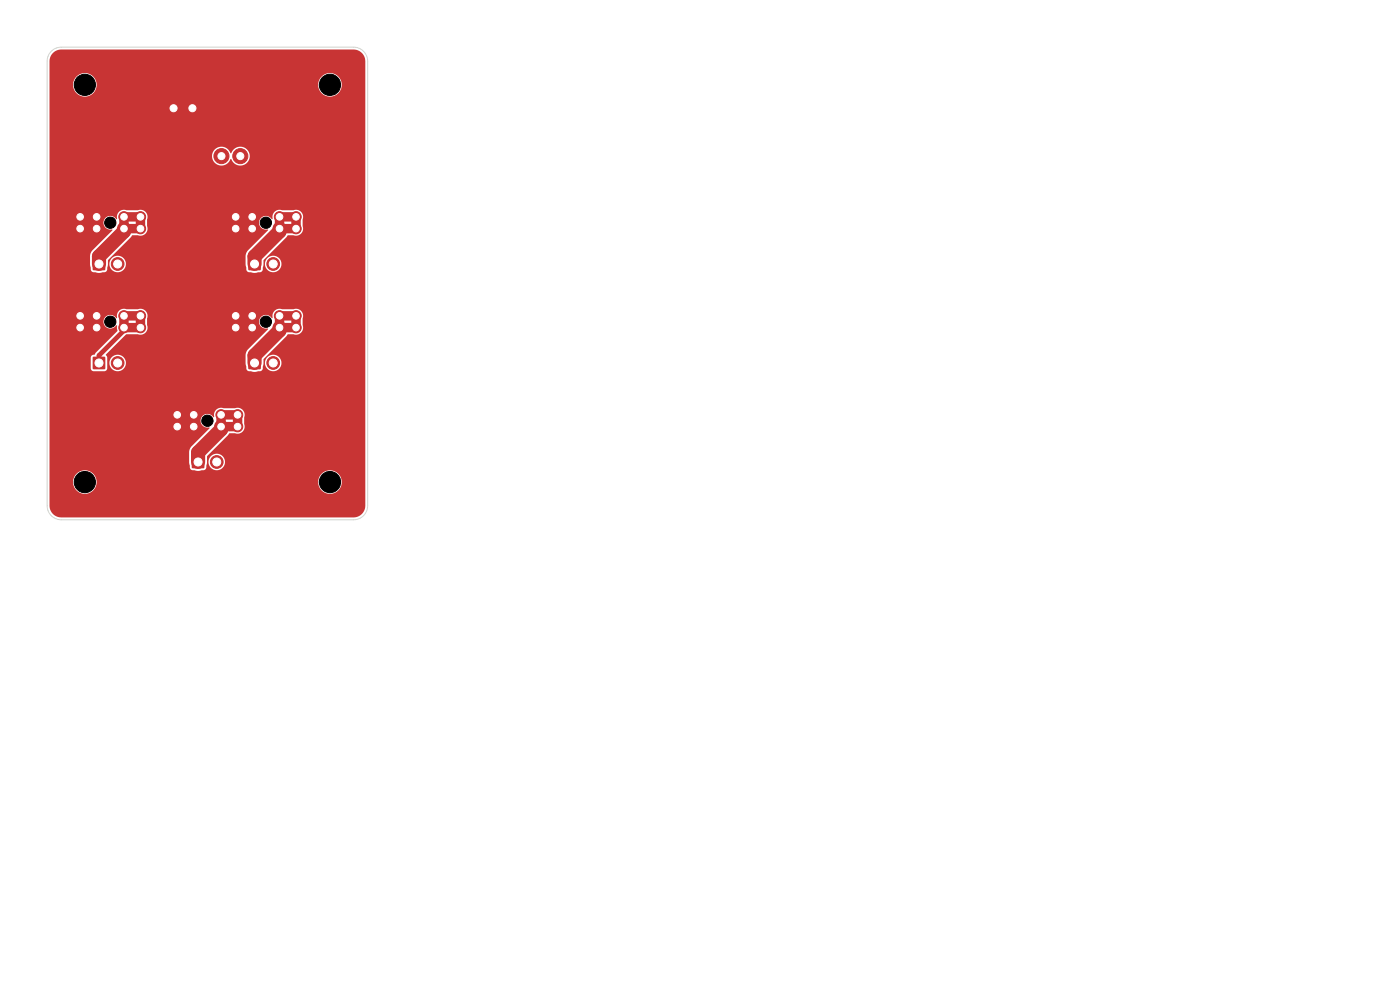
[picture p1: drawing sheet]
<svg xmlns="http://www.w3.org/2000/svg" width="297mm" height="210mm" viewBox="0 0 297 210" stroke-linecap="round" stroke-linejoin="round" font-family="sans-serif">
<g fill="#c83434" stroke="#c83434" stroke-width=".21">
<circle cx="50" cy="67" r="1.1"/>
<circle cx="50" cy="69.5" r="1.1"/>
<circle cx="53.5" cy="67" r="1.1"/>
<circle cx="53.5" cy="69.5" r="1.1"/>
<circle cx="59.3" cy="67" r="1.1"/>
<circle cx="59.3" cy="69.5" r="1.1"/>
<circle cx="62.8" cy="67" r="1.1"/>
<circle cx="62.8" cy="69.5" r="1.1"/>
</g>
<g fill="#c83434">
<path d="M35.2 21.4h3.2v3.2h-3.2z"/>
<path d="M39.2 21.4h3.2v3.2h-3.2z"/>
</g>
<g fill="#c83434" stroke="#c83434" stroke-width=".21">
<circle cx="47" cy="33.1" r="1.6"/>
<circle cx="51" cy="33.1" r="1.6"/>
</g>
<path d="M19.7 75.7h2.6v2.6h-2.6z" fill="#c83434"/>
<circle cx="25" cy="77" r="1.35" fill="#c83434" stroke="#c83434" stroke-width=".21"/>
<path d="M52.7 54.7h2.6v2.6h-2.6z" fill="#c83434"/>
<circle cx="58" cy="56" r="1.35" fill="#c83434" stroke="#c83434" stroke-width=".21"/>
<path d="M19.7 54.7h2.6v2.6h-2.6z" fill="#c83434"/>
<g fill="#c83434" stroke="#c83434" stroke-width=".21">
<circle cx="25" cy="56" r="1.35"/>
<circle cx="50" cy="46" r="1.1"/>
<circle cx="50" cy="48.5" r="1.1"/>
<circle cx="53.5" cy="46" r="1.1"/>
<circle cx="53.5" cy="48.5" r="1.1"/>
<circle cx="59.3" cy="46" r="1.1"/>
<circle cx="59.3" cy="48.5" r="1.1"/>
<circle cx="62.8" cy="46" r="1.1"/>
<circle cx="62.8" cy="48.5" r="1.1"/>
<circle cx="17" cy="67" r="1.1"/>
<circle cx="17" cy="69.5" r="1.1"/>
<circle cx="20.5" cy="67" r="1.1"/>
<circle cx="20.5" cy="69.5" r="1.1"/>
<circle cx="26.3" cy="67" r="1.1"/>
<circle cx="26.3" cy="69.5" r="1.1"/>
<circle cx="29.8" cy="67" r="1.1"/>
<circle cx="29.8" cy="69.5" r="1.1"/>
<circle cx="37.6" cy="88" r="1.1"/>
<circle cx="37.6" cy="90.5" r="1.1"/>
<circle cx="41.1" cy="88" r="1.1"/>
<circle cx="41.1" cy="90.5" r="1.1"/>
<circle cx="46.9" cy="88" r="1.1"/>
<circle cx="46.9" cy="90.5" r="1.1"/>
<circle cx="50.4" cy="88" r="1.1"/>
<circle cx="50.4" cy="90.5" r="1.1"/>
<circle cx="17" cy="46" r="1.1"/>
<circle cx="17" cy="48.5" r="1.1"/>
<circle cx="20.5" cy="46" r="1.1"/>
<circle cx="20.5" cy="48.5" r="1.1"/>
<circle cx="26.3" cy="46" r="1.1"/>
<circle cx="26.3" cy="48.5" r="1.1"/>
<circle cx="29.8" cy="46" r="1.1"/>
<circle cx="29.8" cy="48.5" r="1.1"/>
</g>
<path d="M52.7 75.7h2.6v2.6h-2.6z" fill="#c83434"/>
<circle cx="58" cy="77" r="1.35" fill="#c83434" stroke="#c83434" stroke-width=".21"/>
<path d="M40.7 96.7h2.6v2.6h-2.6z" fill="#c83434"/>
<circle cx="46" cy="98" r="1.35" fill="#c83434" stroke="#c83434" stroke-width=".21"/>
<path d="M17 46h3.5v2.5h-3.5zM26.3 46h3.5v2.5h-3.5zM50 46h3.5v2.5h-3.5zM59.3 46h3.5v2.5h-3.5zM17 67h3.5v2.5h-3.5zM26.3 67h3.5v2.5h-3.5zM50 67h3.5v2.5h-3.5zM59.3 67h3.5v2.5h-3.5zM37.6 88h3.5v2.5h-3.5zM46.9 88h3.5v2.5h-3.5z" fill="none" stroke="#c83434" stroke-width="2"/>
<path d="M26.3 48.5v.6l-5.3 5.3v1.6M59.3 48.5v.6l-5.3 5.3v1.6M59.3 69.5v.6l-5.3 5.3v1.6M46.9 90.5v.6l-4.9 4.9v2" fill="none" stroke="#c83434" stroke-width="3"/>
<path d="M26.3 69.5v.6l-5.3 5.3v1.6" fill="none" stroke="#c83434" stroke-width="1"/>
<path d="M11.3 11.1l.8-.4 .9-.2h62a2.5 2.5 0 0 1 2.5 2.5v94.3a2.5 2.5 0 0 1-2.5 2.5h-62a2.5 2.5 0 0 1-2.5-2.5v-5.2h5a2.5 2.5 0 0 0 2.5 2.7 2.5 2.5 0 0 0 2.5-2.7h47v.3a2.5 2.5 0 0 0 3.8 2 2.5 2.5 0 0 0 0-4.3 2.5 2.5 0 0 0-3.8 2h-47v-.3a2.5 2.5 0 0 0-2.6-2 2.5 2.5 0 0 0-2.4 2.3h-5v-6.2h29.6v2.2l.2 1.1 .2 .4a3.7 3.7 0 0 0 3.1-.1l.3-1.6h.3a1.75 1.75 0 0 0 2.5 1.7 1.75 1.75 0 0 0 .4-3 1.75 1.75 0 0 0-2.8 1.1l-.1 .2h-.3l.1-1.2 4.6-4.8h1.2a1.51 1.51 0 0 0 1.7-.3 1.51 1.51 0 0 0 .3-1.7v-1.4a1.51 1.51 0 0 0-.4-1.6 1.51 1.51 0 0 0-1.6-.3h-2.4a1.5 1.5 0 0 0-2 1.8l-.1 .1a1.5 1.5 0 0 0-1.9-.6 1.5 1.5 0 0 0-.8 1.9 1.5 1.5 0 0 0 1.9 .9l-3.9 4-.5 1.2h-29.6v-20.1h8.7l.1 2.4 .2 .4 .3 .1h2.6l.3-.5 .1-1.3h.4a1.75 1.75 0 0 0 1.6 1.8 1.75 1.75 0 0 0 1.9-1.5 1.75 1.75 0 0 0-1.4-1.9h26.8v1.8l.2 1.1 .2 .4a3.7 3.7 0 0 0 3.1-.1l.3-1.6h.3v.2a1.75 1.75 0 0 0 2.7 1.4 1.75 1.75 0 0 0 0-3 1.75 1.75 0 0 0-2.7 1.4h-.3v-.7l5.1-5.2 1.2-.1a1.51 1.51 0 0 0 1.7-.3 1.51 1.51 0 0 0 .3-1.7v-1.4a1.51 1.51 0 0 0-.4-1.6 1.51 1.51 0 0 0-1.6-.3h-2.4a1.5 1.5 0 0 0-2 1.8l-.1 .1a1.5 1.5 0 0 0-1.9-.6 1.5 1.5 0 0 0-.8 1.9 1.5 1.5 0 0 0 1.9 .9l-4.3 4.4-.5 1.2h-27.5a1.75 1.75 0 0 0-1.4 1.6h-.4l-.1-1.1-.2-.6 4.2-4.2 2.6-.1a1.51 1.51 0 0 0 1.6-.4 1.51 1.51 0 0 0 .3-1.6v-1.4a1.51 1.51 0 0 0-.4-1.6 1.51 1.51 0 0 0-1.6-.3h-2.4a1.58 1.58 0 0 0-2 1.9h-.1a1.47 1.47 0 0 0-2.3-.3 1.47 1.47 0 0 0 .1 2.3 1.47 1.47 0 0 0 2.2-.5l.2 1.2-4.9 5a.68 .68 0 0 0-.8 .6h-8.7v-21.5h8.6v1.8l.2 1.1 .2 .4a3.7 3.7 0 0 0 3.1-.1l.3-1.6h.3a1.75 1.75 0 0 0 1.6 1.8 1.75 1.75 0 0 0 1.9-1.5 1.75 1.75 0 0 0-1.4-1.9h26.8v1.8l.2 1.1 .2 .4a3.7 3.7 0 0 0 3.1-.1l.3-1.6h.3a1.75 1.75 0 0 0 2.5 1.7 1.75 1.75 0 0 0 .4-3 1.75 1.75 0 0 0-2.9 1.1v.2h-.3v-.7l5.1-5.3h1.3a1.51 1.51 0 0 0 1.6-.4 1.51 1.51 0 0 0 .3-1.6v-1.4a1.51 1.51 0 0 0-.4-1.6 1.51 1.51 0 0 0-1.6-.3h-2.4a1.5 1.5 0 0 0-2 1.8l-.1 .1a1.5 1.5 0 0 0-1.9-.6 1.5 1.5 0 0 0-.8 1.9 1.5 1.5 0 0 0 1.9 .9l-4.3 4.4-.5 1.2h-27.5a1.75 1.75 0 0 0-1.4 1.6h-.3v-.7l5.1-5.2 1.2-.1a1.51 1.51 0 0 0 1.7-.3 1.51 1.51 0 0 0 .3-1.7v-1.4a1.51 1.51 0 0 0-.4-1.6 1.51 1.51 0 0 0-1.6-.3h-2.4a1.58 1.58 0 0 0-2 1.9h-.1a1.48 1.48 0 0 0-2-.5 1.48 1.48 0 0 0-.6 1.9 1.48 1.48 0 0 0 1.8 .8l-4.3 4.4-.5 1.2h-8.6v-21.3h34.5v.3a2.05 2.05 0 0 0 1.8 1.8 2.05 2.05 0 0 0 2.2-1.4 2.02 2.02 0 0 0 2.7 1.3 2.02 2.02 0 0 0 1-2.9 2.02 2.02 0 0 0-3-.5l-.7 .9a2.06 2.06 0 0 0-2.2-1.4 2.06 2.06 0 0 0-1.8 1.9h-34.5v-15.1h5v.2a2.5 2.5 0 0 0 2.6 2.4 2.5 2.5 0 0 0 2.4-2.6h47v.2a2.5 2.5 0 0 0 3.8 2 2.5 2.5 0 0 0 0-4.2 2.5 2.5 0 0 0-3.8 2h-47v-.3a2.5 2.5 0 0 0-2.6-2.1 2.5 2.5 0 0 0-2.4 2.4h-5v-5.2l.3-.9z" fill="#c83434"/>
<path d="M10.9 10.9a3 3 0 0 1 2.1-.9h62a3 3 0 0 1 3 3v94.3a3 3 0 0 1-3 3h-62a3 3 0 0 1-3-3v-94.3a3 3 0 0 1 .9-2.1z" fill="none" stroke="#d0d2cd" stroke-width=".21"/>
<g fill="#000" stroke="#000" stroke-width=".21">
<circle cx="18" cy="18" r="2.25"/>
<circle cx="70" cy="18" r="2.25"/>
<circle cx="23.4" cy="47.2" r="1.2"/>
<circle cx="56.4" cy="47.2" r="1.2"/>
<circle cx="23.4" cy="68.2" r="1.2"/>
<circle cx="56.4" cy="68.2" r="1.2"/>
<circle cx="44" cy="89.2" r="1.2"/>
<circle cx="18" cy="102.3" r="2.25"/>
<circle cx="70" cy="102.3" r="2.25"/>
</g>
<g fill="#fff" stroke="#fff" stroke-width=".21">
<circle cx="50" cy="67" r=".7"/>
<circle cx="50" cy="69.5" r=".7"/>
<circle cx="53.5" cy="67" r=".7"/>
<circle cx="53.5" cy="69.5" r=".7"/>
<circle cx="59.3" cy="67" r=".7"/>
<circle cx="59.3" cy="69.5" r=".7"/>
<circle cx="62.8" cy="67" r=".7"/>
<circle cx="62.8" cy="69.5" r=".7"/>
<circle cx="36.8" cy="23" r=".75"/>
<circle cx="40.8" cy="23" r=".75"/>
<circle cx="47" cy="33.1" r=".75"/>
<circle cx="51" cy="33.1" r=".75"/>
<circle cx="21" cy="77" r=".85"/>
<circle cx="25" cy="77" r=".85"/>
<circle cx="54" cy="56" r=".85"/>
<circle cx="58" cy="56" r=".85"/>
<circle cx="21" cy="56" r=".85"/>
<circle cx="25" cy="56" r=".85"/>
<circle cx="50" cy="46" r=".7"/>
<circle cx="50" cy="48.5" r=".7"/>
<circle cx="53.5" cy="46" r=".7"/>
<circle cx="53.5" cy="48.5" r=".7"/>
<circle cx="59.3" cy="46" r=".7"/>
<circle cx="59.3" cy="48.5" r=".7"/>
<circle cx="62.8" cy="46" r=".7"/>
<circle cx="62.8" cy="48.5" r=".7"/>
<circle cx="17" cy="67" r=".7"/>
<circle cx="17" cy="69.5" r=".7"/>
<circle cx="20.5" cy="67" r=".7"/>
<circle cx="20.5" cy="69.5" r=".7"/>
<circle cx="26.3" cy="67" r=".7"/>
<circle cx="26.3" cy="69.5" r=".7"/>
<circle cx="29.8" cy="67" r=".7"/>
<circle cx="29.8" cy="69.5" r=".7"/>
<circle cx="37.6" cy="88" r=".7"/>
<circle cx="37.6" cy="90.5" r=".7"/>
<circle cx="41.1" cy="88" r=".7"/>
<circle cx="41.1" cy="90.5" r=".7"/>
<circle cx="46.9" cy="88" r=".7"/>
<circle cx="46.9" cy="90.5" r=".7"/>
<circle cx="50.4" cy="88" r=".7"/>
<circle cx="50.4" cy="90.5" r=".7"/>
<circle cx="17" cy="46" r=".7"/>
<circle cx="17" cy="48.5" r=".7"/>
<circle cx="20.5" cy="46" r=".7"/>
<circle cx="20.5" cy="48.5" r=".7"/>
<circle cx="26.3" cy="46" r=".7"/>
<circle cx="26.3" cy="48.5" r=".7"/>
<circle cx="29.8" cy="46" r=".7"/>
<circle cx="29.8" cy="48.5" r=".7"/>
<circle cx="54" cy="77" r=".85"/>
<circle cx="58" cy="77" r=".85"/>
<circle cx="42" cy="98" r=".85"/>
<circle cx="46" cy="98" r=".85"/>
</g>
</svg>
